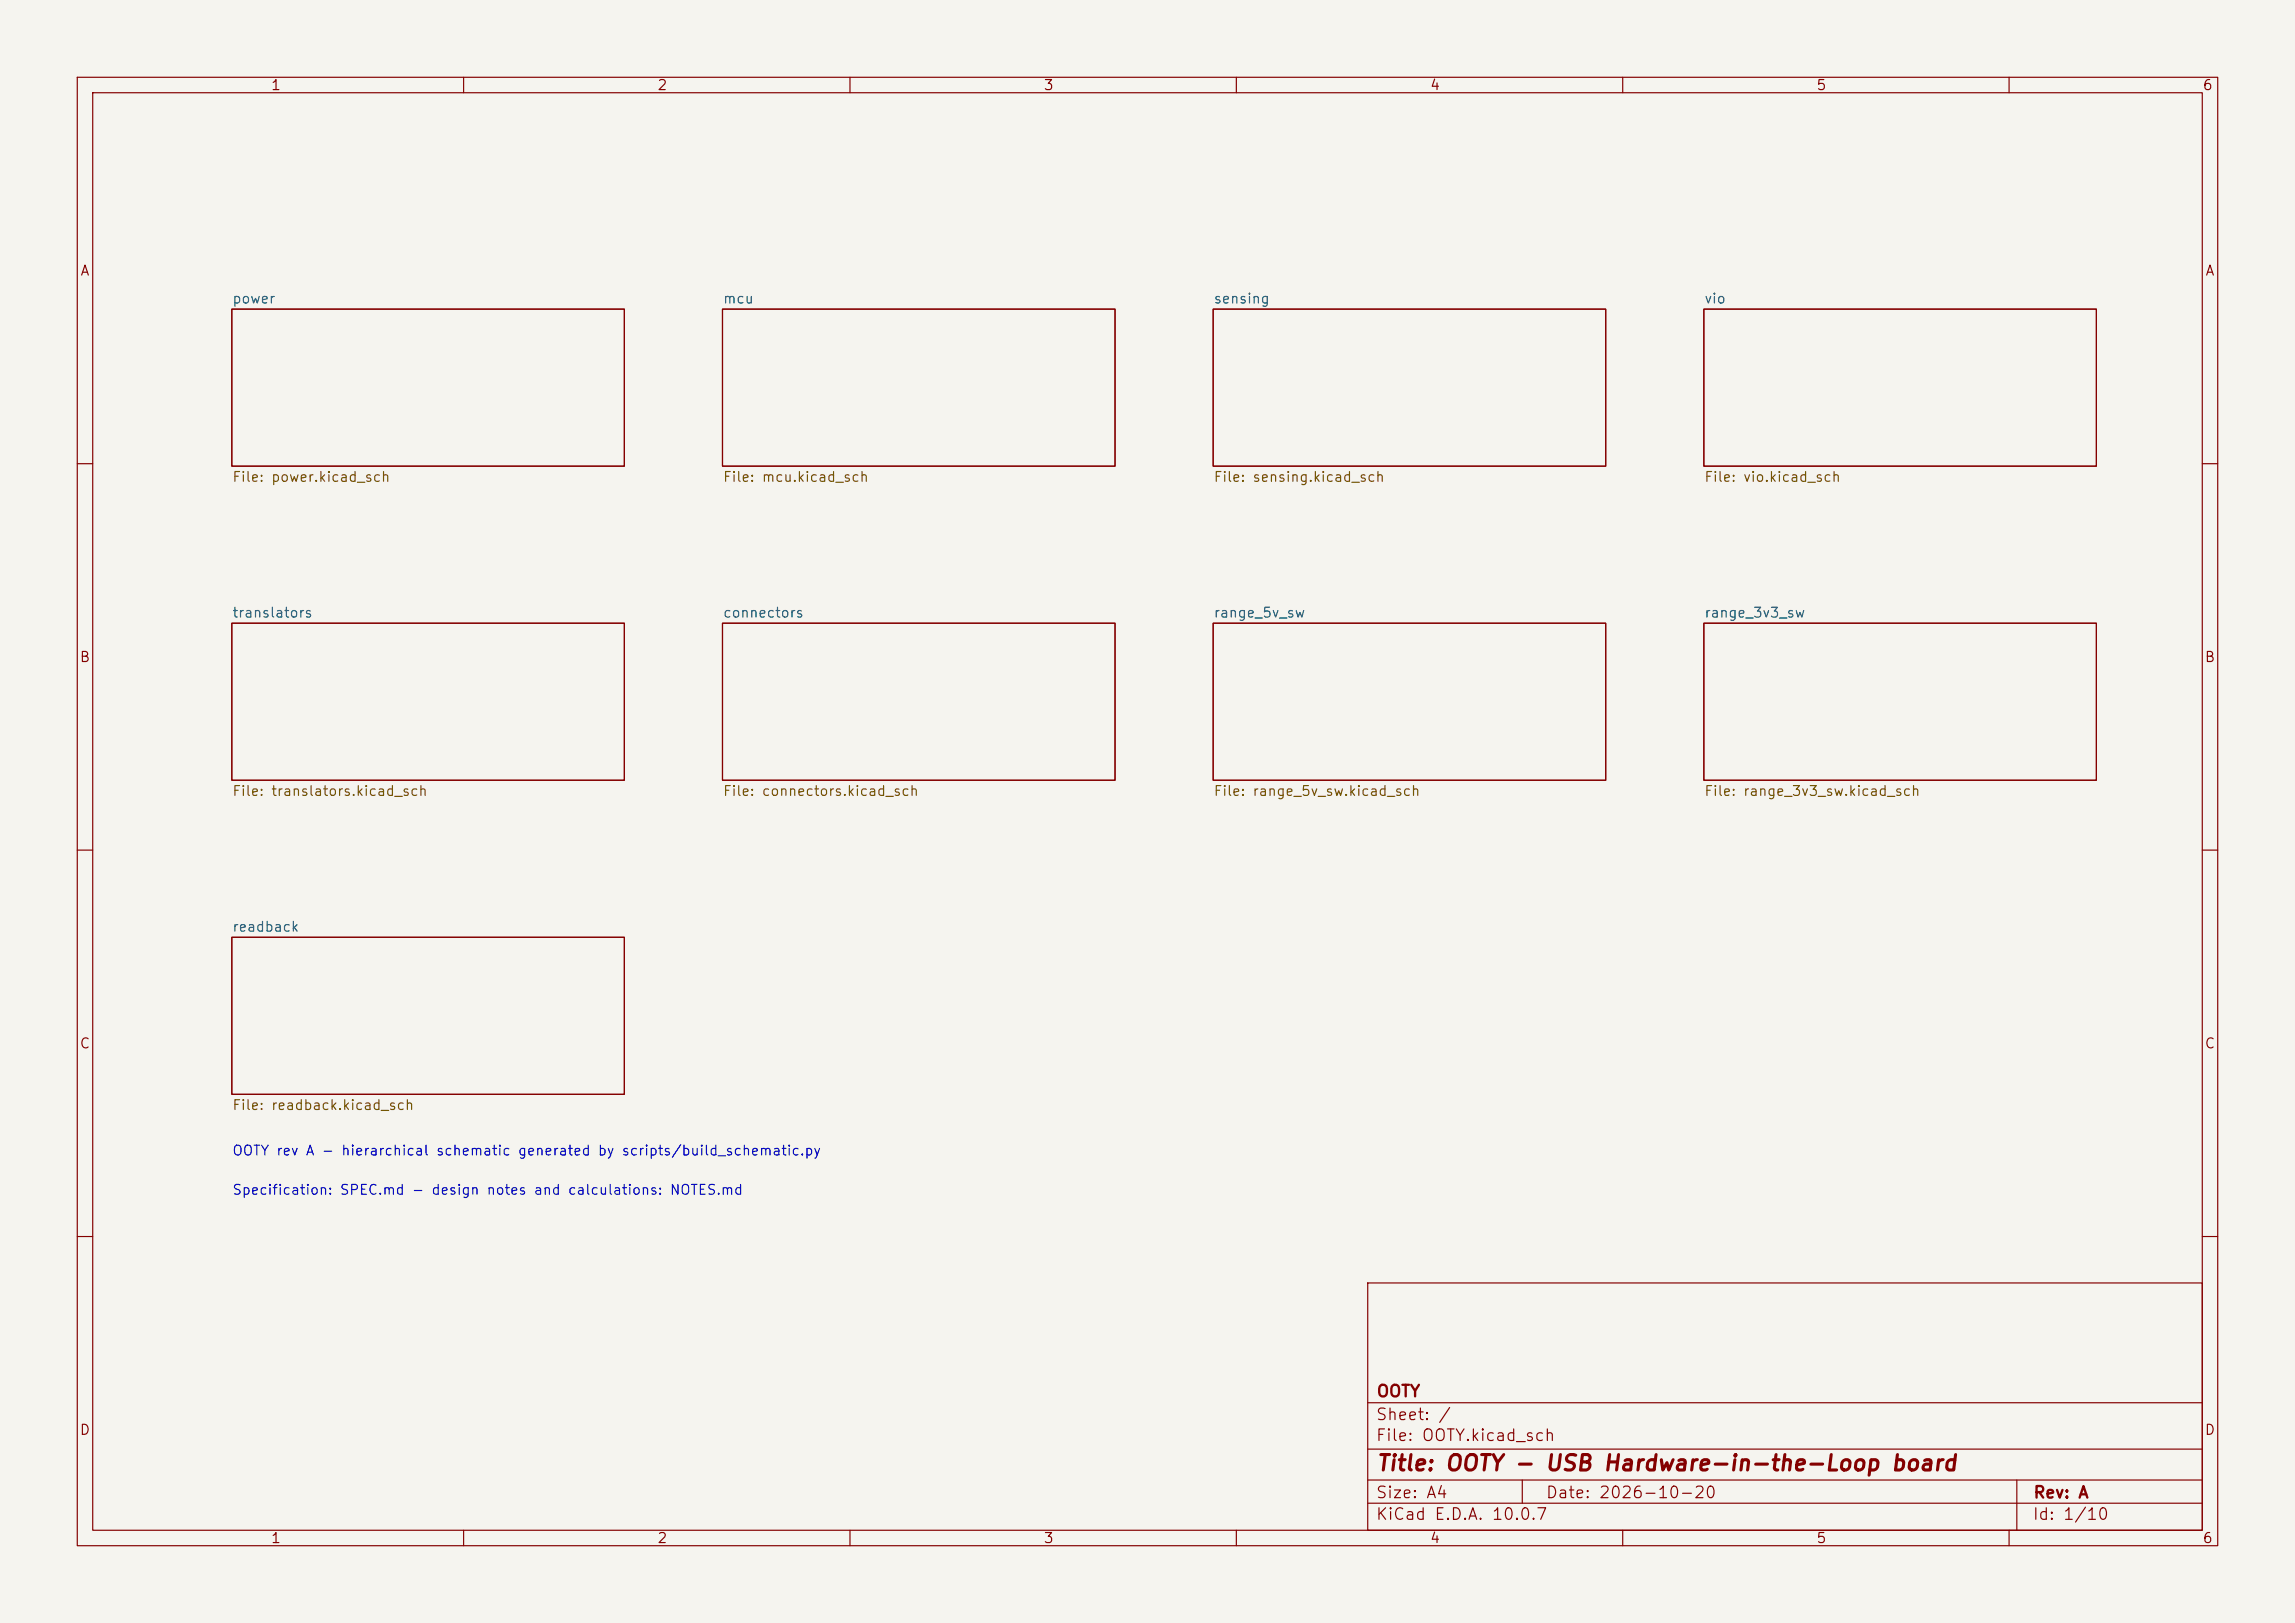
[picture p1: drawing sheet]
<svg xmlns="http://www.w3.org/2000/svg" width="297mm" height="210mm" viewBox="0 0 297 210" stroke-linecap="round" stroke-linejoin="round" font-family="sans-serif">
<defs><g id="words">
<text font-size="2" fill="#840000" x="178" y="190.8">Title: OOTY - USB Hardware-in-the-Loop board</text>
<g font-size="1.5" fill="#840000">
<text x="178" y="184.1">Sheet: /</text>
<text x="178" y="181.1">OOTY</text>
<text x="178" y="186.8">File: OOTY.kicad_sch</text>
<text x="178" y="197">KiCad E.D.A. 10.0.7</text>
<text x="178" y="194.2">Size: A4</text>
<text x="200" y="194.2">Date: 2026-10-20</text>
<text x="263" y="197">Id: 1/10</text>
<text x="263" y="194.2">Rev: A</text>
</g>
<g font-size="1.3" fill="#840000">
<text x="35" y="12">1</text>
<text x="85" y="12">2</text>
<text x="135" y="12">3</text>
<text x="185" y="12">4</text>
<text x="235" y="12">5</text>
<text x="285" y="12">6</text>
<text x="10.3" y="36">A</text>
<text x="285.3" y="36">A</text>
<text x="10.2" y="86">B</text>
<text x="285.2" y="86">B</text>
<text x="10.2" y="136">C</text>
<text x="285.2" y="136">C</text>
<text x="10.2" y="186">D</text>
<text x="285.2" y="186">D</text>
<text x="35" y="200">1</text>
<text x="85" y="200">2</text>
<text x="135" y="200">3</text>
<text x="185" y="200">4</text>
<text x="235" y="200">5</text>
<text x="285" y="200">6</text>
</g>
<g font-size="1.3" fill="#006464">
<text x="30" y="39.6">power</text>
<text x="93.5" y="39.6">mcu</text>
<text x="157" y="39.6">sensing</text>
<text x="220.5" y="39.6">vio</text>
<text x="30" y="80.2">translators</text>
<text x="93.5" y="80.2">connectors</text>
<text x="157" y="80.2">range_5v_sw</text>
<text x="220.5" y="80.2">range_3v3_sw</text>
<text x="30" y="120.9">readback</text>
</g>
<g font-size="1.3" fill="#725600">
<text x="30" y="62.7">File: power.kicad_sch</text>
<text x="93.5" y="62.7">File: mcu.kicad_sch</text>
<text x="157" y="62.7">File: sensing.kicad_sch</text>
<text x="220.5" y="62.7">File: vio.kicad_sch</text>
<text x="30" y="103.3">File: translators.kicad_sch</text>
<text x="93.5" y="103.3">File: connectors.kicad_sch</text>
<text x="157" y="103.3">File: range_5v_sw.kicad_sch</text>
<text x="220.5" y="103.3">File: range_3v3_sw.kicad_sch</text>
<text x="30" y="143.9">File: readback.kicad_sch</text>
</g>
<g font-size="1.3" fill="#0000c2">
<text x="30" y="149.8">OOTY rev A - hierarchical schematic generated by scripts/build_schematic.py</text>
<text x="30" y="154.9">Specification: SPEC.md - design notes and calculations: NOTES.md</text>
</g>
</g></defs>
<path d="M0 0h297v210h-297z" fill="#f5f4ef" stroke="#f5f4ef" stroke-width=".13"/>
<g fill="none" stroke="#840000" stroke-width=".15">
<path d="M10 10h277v190h-277zM12 12h273v186h-273zM60 10v2M110 10v2M160 10v2M210 10v2M260 10v2M30 40h50.8v20.3h-50.8zM93.5 40h50.8v20.3h-50.8zM157 40h50.8v20.3h-50.8zM220.5 40h50.8v20.3h-50.8zM10 60h2"/>
<path d="M285 60h2M30 80.6h50.8v20.4h-50.8zM93.5 80.6h50.8v20.4h-50.8zM157 80.6h50.8v20.4h-50.8zM220.5 80.6h50.8v20.4h-50.8zM10 110h2M285 110h2M30 121.3h50.8v20.3h-50.8zM10 160h2M177 166h108v32h-108zM285 160h2M60 198v2"/>
<path d="M110 198v2M160 198v2M177 194.5h108M177 191.5h108M177 187.5h108M177 181.5h108M197 191.5v3M210 198v2M260 198v2M261 191.5v6.5"/>
</g>
<use href="#words"/>
</svg>
